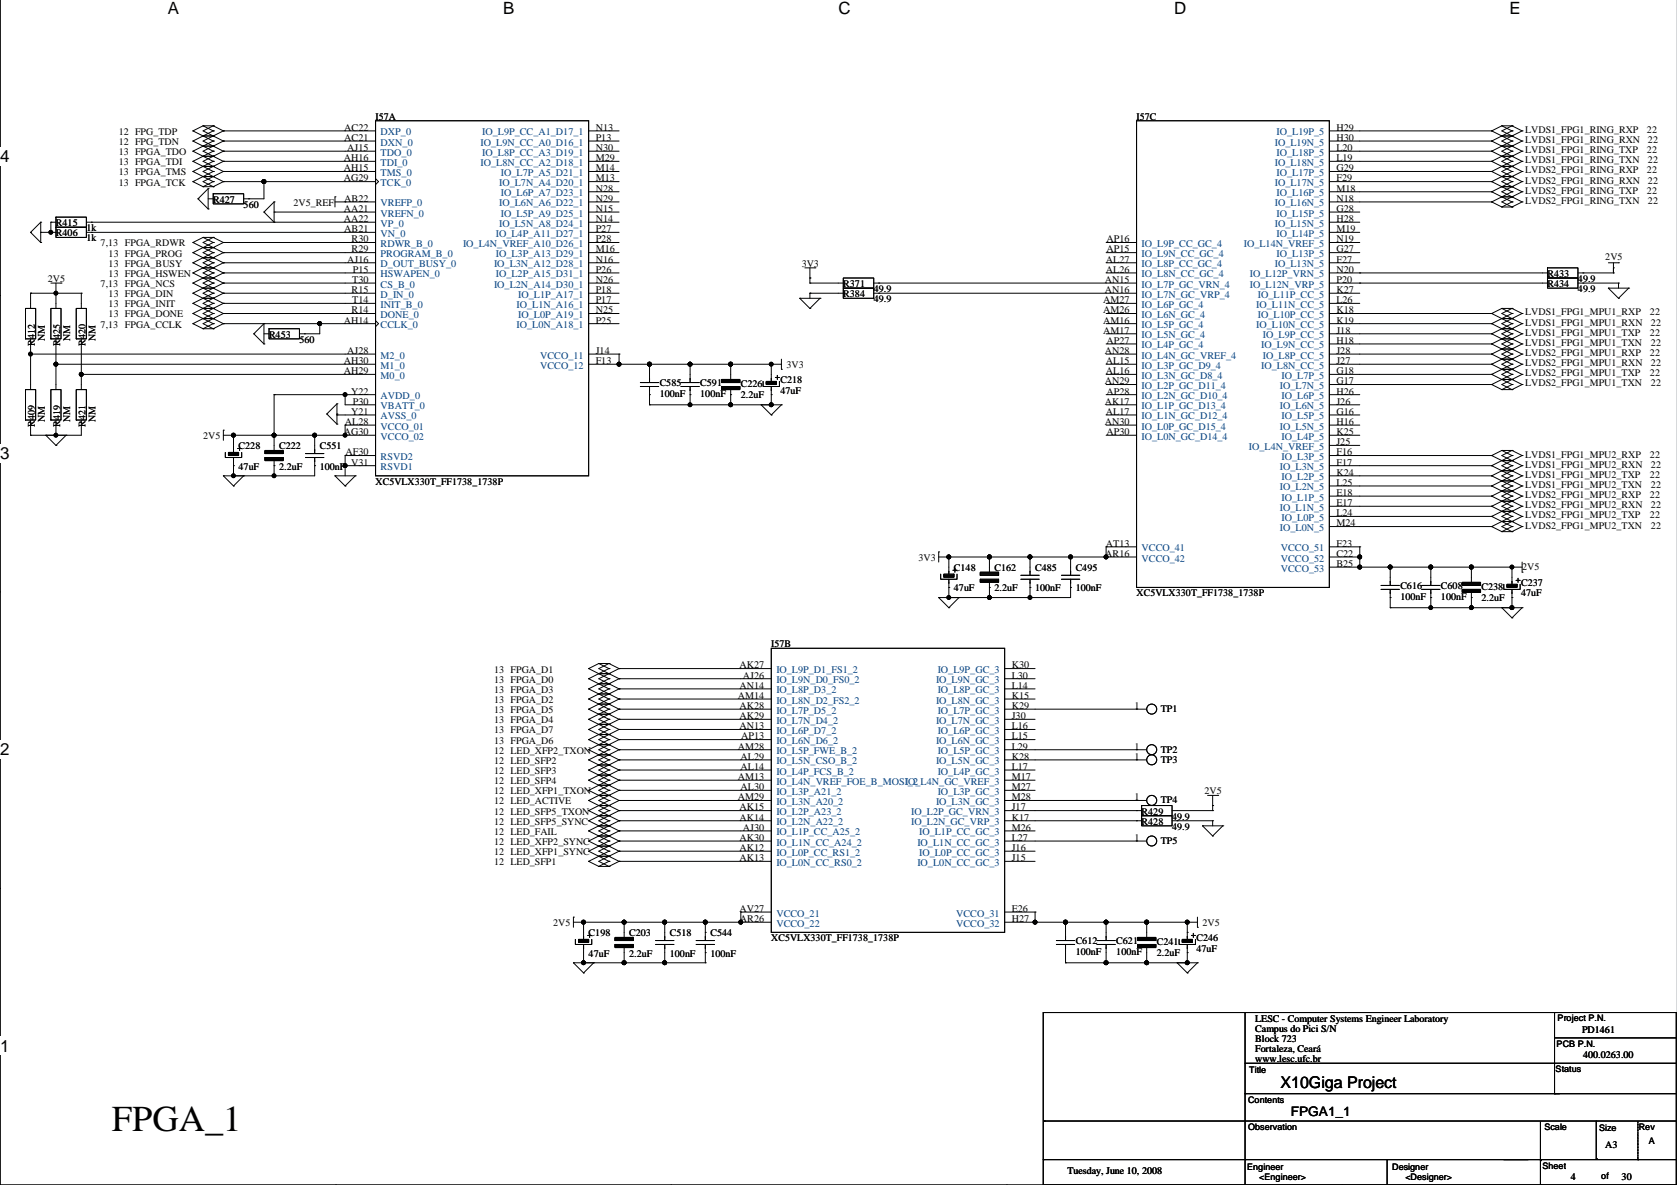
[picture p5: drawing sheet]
<svg xmlns="http://www.w3.org/2000/svg" width="420mm" height="297mm" viewBox="0 0 420 297" stroke-linecap="round" stroke-linejoin="round" font-family="sans-serif">
<defs><g id="words">
<text font-size="9.1" x="28" y="283.2">FPGA_1</text>
<g font-size="4.2">
<text x="42" y="3.5">A</text>
<text x="126" y="3.5">B</text>
<text x="209.9" y="3.5">C</text>
<text x="293.9" y="3.5">D</text>
<text x="377.9" y="3.5">E</text>
<text x="0" y="40.6">4</text>
<text x="0" y="114.9">3</text>
<text x="0" y="189.1">2</text>
<text x="0" y="263.3">1</text>
</g>
<text font-size="4.1" x="320.6" y="272.4">X10Giga Project</text>
<text font-size="3.3" x="323.1" y="279.3">FPGA1_1</text>
<g font-size="2.5">
<text x="94" y="30">I57A</text>
<text x="284.5" y="30">I57C</text>
<text x="29.7" y="33.8">12 FPG_TDP</text>
<text x="86.2" y="32.7">AC22</text>
<text x="86.2" y="35.3">AC21</text>
<text x="149.1" y="32.7">N13</text>
<text x="149.1" y="35.3">P13</text>
<text x="334.5" y="32.7">H29</text>
<text x="334.5" y="35.3">H30</text>
<text x="381.8" y="35.8">LVDS1_FPG1_RING_RXN</text>
<text x="381.8" y="33.3">LVDS1_FPG1_RING_RXP</text>
<text x="412.3" y="33.3">22</text>
<text x="412.5" y="35.8">22</text>
<text x="29.7" y="36.3">12 FPG_TDN</text>
<text x="29.7" y="38.8">13 FPGA_TDO</text>
<text x="29.7" y="41.4">13 FPGA_TDI</text>
<text x="86" y="40.4">AH16</text>
<text x="86.9" y="37.8">AJ15</text>
<text x="149.1" y="37.8">N30</text>
<text x="149.1" y="40.4">M29</text>
<text x="334.5" y="37.8">L20</text>
<text x="334.5" y="40.4">L19</text>
<text x="381.8" y="40.9">LVDS1_FPG1_RING_TXN</text>
<text x="381.8" y="38.3">LVDS1_FPG1_RING_TXP</text>
<text x="412.3" y="38.3">22</text>
<text x="412.5" y="40.9">22</text>
<text x="29.7" y="43.9">13 FPGA_TMS</text>
<text x="29.7" y="46.5">13 FPGA_TCK</text>
<text x="86" y="42.9">AH15</text>
<text x="86" y="45.4">AG29</text>
<text x="149.1" y="42.9">M14</text>
<text x="149.1" y="48">N28</text>
<text x="149.1" y="45.4">M13</text>
<text x="334.5" y="42.9">G29</text>
<text x="334.5" y="48">M18</text>
<text x="334.5" y="45.4">F29</text>
<text x="381.8" y="46">LVDS2_FPG1_RING_RXN</text>
<text x="381.8" y="43.4">LVDS2_FPG1_RING_RXP</text>
<text x="412.3" y="43.4">22</text>
<text x="412.5" y="46">22</text>
<text x="53.4" y="50.8">R427</text>
<text x="61" y="52">560</text>
<text x="73.4" y="51.5">2V5_REF</text>
<text x="86" y="53.1">AA21</text>
<text x="86.2" y="50.5">AB22</text>
<text x="149.1" y="53.1">N15</text>
<text x="149.1" y="50.5">N29</text>
<text x="334.5" y="53.1">G28</text>
<text x="334.5" y="50.5">N18</text>
<text x="381.8" y="51">LVDS2_FPG1_RING_TXN</text>
<text x="381.8" y="48.5">LVDS2_FPG1_RING_TXP</text>
<text x="412.3" y="48.5">22</text>
<text x="412.5" y="51">22</text>
<text x="14" y="56.6">R415</text>
<text x="14" y="59.2">R406</text>
<text x="21.6" y="57.9">1k</text>
<text x="86" y="55.6">AA22</text>
<text x="86.2" y="58.1">AB21</text>
<text x="149.1" y="58.1">P27</text>
<text x="149.1" y="55.6">N14</text>
<text x="334.5" y="58.1">M19</text>
<text x="334.5" y="55.6">H28</text>
<text x="21.6" y="60.4">1k</text>
<text x="25.2" y="61.7">7,13 FPGA_RDWR</text>
<text x="27.2" y="64.2">13 FPGA_PROG</text>
<text x="86.9" y="65.8">AJ16</text>
<text x="88" y="60.7">R30</text>
<text x="88" y="63.2">R29</text>
<text x="149.1" y="63.2">M16</text>
<text x="149.1" y="60.7">P28</text>
<text x="149.1" y="65.8">N16</text>
<text x="276.8" y="65.8">AL27</text>
<text x="277" y="60.7">AP16</text>
<text x="277" y="63.2">AP15</text>
<text x="334.5" y="63.2">G27</text>
<text x="334.5" y="60.7">N19</text>
<text x="334.5" y="65.8">F27</text>
<text x="401.8" y="65">2V5</text>
<text x="12" y="70.6">2V5</text>
<text x="25.2" y="71.9">7,13 FPGA_NCS</text>
<text x="27.2" y="66.8">13 FPGA_BUSY</text>
<text x="27.2" y="69.3">13 FPGA_HSWEN</text>
<text x="88.1" y="70.8">T30</text>
<text x="88.3" y="68.3">P15</text>
<text x="149.1" y="68.3">P26</text>
<text x="149.1" y="70.8">N26</text>
<text x="200.7" y="66.8">3V3</text>
<text x="211.1" y="71.9">R371</text>
<text x="276.5" y="70.8">AN15</text>
<text x="276.8" y="68.3">AL26</text>
<text x="334.5" y="68.3">N20</text>
<text x="334.5" y="70.8">P20</text>
<text x="387.4" y="69.3">R433</text>
<text x="387.4" y="71.9">R434</text>
<text x="395" y="70.6">49.9</text>
<text x="27.2" y="74.4">13 FPGA_DIN</text>
<text x="27.2" y="76.9">13 FPGA_INIT</text>
<text x="88" y="73.4">R15</text>
<text x="88.1" y="75.9">T14</text>
<text x="149.1" y="73.4">P18</text>
<text x="149.1" y="75.9">P17</text>
<text x="211.1" y="74.4">R384</text>
<text x="218.7" y="73.1">49.9</text>
<text x="218.7" y="75.7">49.9</text>
<text x="276.1" y="75.9">AM27</text>
<text x="276.5" y="73.4">AN16</text>
<text x="334.5" y="73.4">K27</text>
<text x="334.5" y="75.9">L26</text>
<text x="395" y="73.1">49.9</text>
<text x="25.2" y="82">7,13 FPGA_CCLK</text>
<text x="27.2" y="79.5">13 FPGA_DONE</text>
<text x="86" y="81">AH14</text>
<text x="88" y="78.5">R14</text>
<text x="149.1" y="78.5">N25</text>
<text x="149.1" y="81">P25</text>
<text x="276.1" y="81">AM16</text>
<text x="276.1" y="78.5">AM26</text>
<text x="276.1" y="83.5">AM17</text>
<text x="334.5" y="83.5">J18</text>
<text x="334.5" y="78.5">K18</text>
<text x="334.5" y="81">K19</text>
<text x="381.8" y="81.5">LVDS1_FPG1_MPU1_RXN</text>
<text x="381.8" y="79">LVDS1_FPG1_MPU1_RXP</text>
<text x="413" y="79">22</text>
<text x="413.3" y="81.5">22</text>
<text x="8.7" y="86.6" transform="rotate(-90 8.7 86.6)">R412</text>
<text x="11.2" y="85.3" transform="rotate(-90 11.2 85.3)">NM</text>
<text x="15" y="86.6" transform="rotate(-90 15 86.6)">R425</text>
<text x="17.6" y="85.3" transform="rotate(-90 17.6 85.3)">NM</text>
<text x="21.4" y="86.6" transform="rotate(-90 21.4 86.6)">R420</text>
<text x="23.9" y="85.3" transform="rotate(-90 23.9 85.3)">NM</text>
<text x="67.3" y="84.6">R453</text>
<text x="75" y="85.8">560</text>
<text x="86.9" y="88.6">AJ28</text>
<text x="149.1" y="88.6">J14</text>
<text x="276.5" y="88.6">AN28</text>
<text x="277" y="86.1">AP27</text>
<text x="334.5" y="88.6">J28</text>
<text x="334.5" y="86.1">H18</text>
<text x="381.8" y="89.1">LVDS2_FPG1_MPU1_RXP</text>
<text x="381.8" y="86.6">LVDS1_FPG1_MPU1_TXN</text>
<text x="381.8" y="84.1">LVDS1_FPG1_MPU1_TXP</text>
<text x="413" y="89.1">22</text>
<text x="413" y="84.1">22</text>
<text x="413.3" y="86.6">22</text>
<text x="86" y="91.2">AH30</text>
<text x="86" y="93.7">AH29</text>
<text x="149.1" y="91.2">F13</text>
<text x="195.4" y="96">C218</text>
<text x="196.9" y="92.2">3V3</text>
<text x="276.8" y="91.2">AL15</text>
<text x="276.8" y="93.7">AL16</text>
<text x="334.5" y="93.7">G18</text>
<text x="334.5" y="91.2">J27</text>
<text x="381.8" y="94.2">LVDS2_FPG1_MPU1_TXP</text>
<text x="381.8" y="91.7">LVDS2_FPG1_MPU1_RXN</text>
<text x="413" y="94.2">22</text>
<text x="413.3" y="91.7">22</text>
<text x="87.9" y="98.8">Y22</text>
<text x="88.3" y="101.3">P30</text>
<text x="165.1" y="96.8">C585</text>
<text x="165.1" y="99.3">100nF</text>
<text x="175.3" y="96.8">C591</text>
<text x="175.3" y="99.3">100nF</text>
<text x="185.5" y="97">C226</text>
<text x="185.5" y="99.6">2.2uF</text>
<text x="195.4" y="98.5">47uF</text>
<text x="276.5" y="96.2">AN29</text>
<text x="276.5" y="101.3">AK17</text>
<text x="277" y="98.8">AP28</text>
<text x="334.5" y="98.8">H26</text>
<text x="334.5" y="96.2">G17</text>
<text x="334.5" y="101.3">J26</text>
<text x="381.8" y="96.8">LVDS2_FPG1_MPU1_TXN</text>
<text x="413.3" y="96.8">22</text>
<text x="8.7" y="106.9" transform="rotate(-90 8.7 106.9)">R409</text>
<text x="11.2" y="105.7" transform="rotate(-90 11.2 105.7)">NM</text>
<text x="15" y="106.9" transform="rotate(-90 15 106.9)">R419</text>
<text x="17.6" y="105.7" transform="rotate(-90 17.6 105.7)">NM</text>
<text x="21.4" y="106.9" transform="rotate(-90 21.4 106.9)">R421</text>
<text x="23.9" y="105.7" transform="rotate(-90 23.9 105.7)">NM</text>
<text x="86.3" y="106.4">AL28</text>
<text x="87.9" y="103.9">Y21</text>
<text x="276.5" y="106.4">AN30</text>
<text x="276.8" y="103.9">AL17</text>
<text x="334.5" y="103.9">G16</text>
<text x="334.5" y="106.4">H16</text>
<text x="50.8" y="110">2V5</text>
<text x="59.7" y="112.5">C228</text>
<text x="69.9" y="112.5">C222</text>
<text x="80" y="112.5">C551</text>
<text x="86" y="108.9">AG30</text>
<text x="277" y="108.9">AP30</text>
<text x="334.5" y="108.9">K25</text>
<text x="334.5" y="111.5">J25</text>
<text x="59.7" y="117.6">47uF</text>
<text x="69.9" y="117.6">2.2uF</text>
<text x="80" y="117.6">100nF</text>
<text x="86.5" y="114">AF30</text>
<text x="87.9" y="116.6">V31</text>
<text x="334.5" y="114">F16</text>
<text x="334.5" y="119.1">K24</text>
<text x="334.5" y="116.6">F17</text>
<text x="381.8" y="119.6">LVDS1_FPG1_MPU2_TXP</text>
<text x="381.8" y="117.1">LVDS1_FPG1_MPU2_RXN</text>
<text x="381.8" y="114.5">LVDS1_FPG1_MPU2_RXP</text>
<text x="413" y="119.6">22</text>
<text x="413" y="114.5">22</text>
<text x="413.3" y="117.1">22</text>
<text x="94" y="121.4">XC5VLX330T_FF1738_1738P</text>
<text x="334.5" y="124.2">E18</text>
<text x="334.5" y="121.6">L25</text>
<text x="381.8" y="124.7">LVDS2_FPG1_MPU2_RXP</text>
<text x="381.8" y="122.2">LVDS1_FPG1_MPU2_TXN</text>
<text x="413" y="124.7">22</text>
<text x="413.3" y="122.2">22</text>
<text x="334.5" y="129.3">L24</text>
<text x="334.5" y="126.7">E17</text>
<text x="334.5" y="131.8">M24</text>
<text x="381.8" y="129.8">LVDS2_FPG1_MPU2_TXP</text>
<text x="381.8" y="127.2">LVDS2_FPG1_MPU2_RXN</text>
<text x="413" y="129.8">22</text>
<text x="413.3" y="127.2">22</text>
<text x="276.8" y="136.9">AT13</text>
<text x="334.5" y="136.9">F23</text>
<text x="381.8" y="132.3">LVDS2_FPG1_MPU2_TXN</text>
<text x="413.3" y="132.3">22</text>
<text x="229.9" y="140.4">3V3</text>
<text x="238.8" y="143">C148</text>
<text x="249" y="143">C162</text>
<text x="259.1" y="143">C485</text>
<text x="269.3" y="143">C495</text>
<text x="276.7" y="139.4">AR16</text>
<text x="334.5" y="139.4">C22</text>
<text x="334.5" y="142">B25</text>
<text x="381" y="142.7">2V5</text>
<text x="238.8" y="148.1">47uF</text>
<text x="249" y="148.1">2.2uF</text>
<text x="259.1" y="148.1">100nF</text>
<text x="269.3" y="148.1">100nF</text>
<text x="284.5" y="149.3">XC5VLX330T_FF1738_1738P</text>
<text x="350.6" y="147.6">C616</text>
<text x="360.7" y="147.6">C608</text>
<text x="370.9" y="147.8">C238</text>
<text x="380.8" y="146.8">C237</text>
<text x="380.8" y="149.3">47uF</text>
<text x="350.6" y="150.1">100nF</text>
<text x="360.7" y="150.1">100nF</text>
<text x="370.9" y="150.4">2.2uF</text>
<text x="185.1" y="167.4">AK27</text>
<text x="193.1" y="162">I57B</text>
<text x="253.3" y="167.4">K30</text>
<text x="123.7" y="168.4">13 FPGA_D1</text>
<text x="123.7" y="170.9">13 FPGA_D0</text>
<text x="123.7" y="173.5">13 FPGA_D3</text>
<text x="185.1" y="172.4">AN14</text>
<text x="185.9" y="169.9">AJ26</text>
<text x="253.3" y="172.4">L14</text>
<text x="253.3" y="169.9">L30</text>
<text x="123.7" y="176">13 FPGA_D2</text>
<text x="123.7" y="178.5">13 FPGA_D5</text>
<text x="184.7" y="175">AM14</text>
<text x="185.1" y="177.5">AK28</text>
<text x="253.3" y="177.5">K29</text>
<text x="253.3" y="175">K15</text>
<text x="284" y="177.5">1</text>
<text x="290.6" y="178.3">TP1</text>
<text x="123.7" y="181.1">13 FPGA_D4</text>
<text x="123.7" y="183.6">13 FPGA_D7</text>
<text x="185.1" y="182.6">AN13</text>
<text x="185.1" y="180.1">AK29</text>
<text x="185.5" y="185.1">AP13</text>
<text x="253.3" y="182.6">L16</text>
<text x="253.3" y="180.1">J30</text>
<text x="253.3" y="185.1">L15</text>
<text x="123.7" y="186.2">13 FPGA_D6</text>
<text x="123.7" y="191.2">12 LED_SFP2</text>
<text x="123.7" y="188.7">12 LED_XFP2_TXON</text>
<text x="184.7" y="187.7">AM28</text>
<text x="185.4" y="190.2">AL29</text>
<text x="253.3" y="187.7">L29</text>
<text x="253.3" y="190.2">K28</text>
<text x="284" y="187.7">1</text>
<text x="284" y="190.2">1</text>
<text x="290.6" y="188.5">TP2</text>
<text x="290.6" y="191">TP3</text>
<text x="123.7" y="193.8">12 LED_SFP3</text>
<text x="123.7" y="196.3">12 LED_SFP4</text>
<text x="184.7" y="195.3">AM13</text>
<text x="185.4" y="192.8">AL14</text>
<text x="185.4" y="197.8">AL30</text>
<text x="253.3" y="192.8">L17</text>
<text x="253.3" y="197.8">M27</text>
<text x="253.3" y="195.3">M17</text>
<text x="123.7" y="201.4">12 LED_ACTIVE</text>
<text x="123.7" y="198.9">12 LED_XFP1_TXON</text>
<text x="123.7" y="203.9">12 LED_SFP5_TXON</text>
<text x="184.7" y="200.4">AM29</text>
<text x="185.1" y="202.9">AK15</text>
<text x="253.3" y="202.9">J17</text>
<text x="253.3" y="200.4">M28</text>
<text x="284" y="200.4">1</text>
<text x="285.8" y="203.9">R429</text>
<text x="290.6" y="201.2">TP4</text>
<text x="301.5" y="198.9">2V5</text>
<text x="123.7" y="209">12 LED_FAIL</text>
<text x="123.7" y="206.5">12 LED_SFP5_SYNC</text>
<text x="185.1" y="205.5">AK14</text>
<text x="185.9" y="208">AJ30</text>
<text x="253.3" y="208">M26</text>
<text x="253.3" y="205.5">K17</text>
<text x="285.8" y="206.5">R428</text>
<text x="293.4" y="205.2">49.9</text>
<text x="293.4" y="207.8">49.9</text>
<text x="123.7" y="214.1">12 LED_XFP1_SYNC</text>
<text x="123.7" y="211.6">12 LED_XFP2_SYNC</text>
<text x="185.1" y="213.1">AK12</text>
<text x="185.1" y="210.5">AK30</text>
<text x="185.1" y="215.6">AK13</text>
<text x="253.3" y="213.1">J16</text>
<text x="253.3" y="210.5">L27</text>
<text x="253.3" y="215.6">J15</text>
<text x="284" y="210.5">1</text>
<text x="290.6" y="211.3">TP5</text>
<text x="123.7" y="216.6">12 LED_SFP1</text>
<text x="138.5" y="231.9">2V5</text>
<text x="185.1" y="228.3">AV27</text>
<text x="185.2" y="230.9">AR26</text>
<text x="253.3" y="230.9">H27</text>
<text x="253.3" y="228.3">E26</text>
<text x="301" y="231.9">2V5</text>
<text x="147.4" y="234.4">C198</text>
<text x="147.4" y="239.5">47uF</text>
<text x="157.5" y="234.4">C203</text>
<text x="157.5" y="239.5">2.2uF</text>
<text x="167.7" y="234.4">C518</text>
<text x="167.7" y="239.5">100nF</text>
<text x="177.8" y="234.4">C544</text>
<text x="177.8" y="239.5">100nF</text>
<text x="193.1" y="235.7">XC5VLX330T_FF1738_1738P</text>
<text x="269.3" y="236.5">C612</text>
<text x="269.3" y="239">100nF</text>
<text x="279.4" y="236.5">C621</text>
<text x="279.4" y="239">100nF</text>
<text x="289.6" y="236.7">C241</text>
<text x="289.6" y="239.3">2.2uF</text>
<text x="299.5" y="235.7">C246</text>
<text x="299.5" y="238.2">47uF</text>
<text x="314.2" y="255.8">LESC - Computer Systems Engineer Laboratory</text>
<text x="314.2" y="258.3">Campus do Pici S/N</text>
<text x="314.2" y="260.8">Block 723</text>
<text x="314.2" y="263.4">Fortaleza, Ceará</text>
<text x="396" y="258.6">PD1461</text>
<text x="314.2" y="265.9">www.lesc.ufc.br</text>
<text x="396.3" y="264.9">400.0263.00</text>
<text x="401.8" y="287.5">A3</text>
<text x="267.2" y="293.9">Tuesday, June 10, 2008</text>
<text x="393.2" y="295.4">4</text>
<text x="405.9" y="295.4">30</text>
</g>
<g font-size="2.5" fill="#004080">
<text x="95.3" y="33.9">DXP_0</text>
<text x="120.7" y="33.9">IO_L9P_CC_A1_D17_1</text>
<text x="319.5" y="33.9">IO_L19P_5</text>
<text x="95.3" y="39">TDO_0</text>
<text x="95.3" y="36.4">DXN_0</text>
<text x="95.3" y="41.5">TDI_0</text>
<text x="120.3" y="36.4">IO_L9N_CC_A0_D16_1</text>
<text x="120.3" y="41.5">IO_L8N_CC_A2_D18_1</text>
<text x="120.7" y="39">IO_L8P_CC_A3_D19_1</text>
<text x="319.1" y="36.4">IO_L19N_5</text>
<text x="319.1" y="41.5">IO_L18N_5</text>
<text x="319.5" y="39">IO_L18P_5</text>
<text x="95.3" y="44.1">TMS_0</text>
<text x="95.3" y="46.6">TCK_0</text>
<text x="125" y="46.6">IO_L7N_A4_D20_1</text>
<text x="125.4" y="44.1">IO_L7P_A5_D21_1</text>
<text x="319.1" y="46.6">IO_L17N_5</text>
<text x="319.5" y="44.1">IO_L17P_5</text>
<text x="95.3" y="51.7">VREFP_0</text>
<text x="125" y="51.7">IO_L6N_A6_D22_1</text>
<text x="125.4" y="49.1">IO_L6P_A7_D23_1</text>
<text x="319.1" y="51.7">IO_L16N_5</text>
<text x="319.5" y="49.1">IO_L16P_5</text>
<text x="95.3" y="54.2">VREFN_0</text>
<text x="95.3" y="56.8">VP_0</text>
<text x="95.3" y="59.3">VN_0</text>
<text x="124.1" y="59.3">IO_L4P_A11_D27_1</text>
<text x="125" y="56.8">IO_L5N_A8_D24_1</text>
<text x="125.4" y="54.2">IO_L5P_A9_D25_1</text>
<text x="319.1" y="56.8">IO_L15N_5</text>
<text x="319.5" y="59.3">IO_L14P_5</text>
<text x="319.5" y="54.2">IO_L15P_5</text>
<text x="95.3" y="61.8">RDWR_B_0</text>
<text x="95.3" y="64.4">PROGRAM_B_0</text>
<text x="115.9" y="61.8">IO_L4N_VREF_A10_D26_1</text>
<text x="124.1" y="64.4">IO_L3P_A13_D29_1</text>
<text x="285.8" y="61.8">IO_L9P_CC_GC_4</text>
<text x="285.8" y="64.4">IO_L9N_CC_GC_4</text>
<text x="311.4" y="61.8">IO_L14N_VREF_5</text>
<text x="319.5" y="64.4">IO_L13P_5</text>
<text x="95.3" y="66.9">D_OUT_BUSY_0</text>
<text x="95.3" y="69.5">HSWAPEN_0</text>
<text x="123.7" y="66.9">IO_L3N_A12_D28_1</text>
<text x="124.1" y="69.5">IO_L2P_A15_D31_1</text>
<text x="285.8" y="66.9">IO_L8P_CC_GC_4</text>
<text x="285.8" y="69.5">IO_L8N_CC_GC_4</text>
<text x="312.9" y="69.5">IO_L12P_VRN_5</text>
<text x="319.1" y="66.9">IO_L13N_5</text>
<text x="95.3" y="74.5">D_IN_0</text>
<text x="95.3" y="72">CS_B_0</text>
<text x="95.3" y="77.1">INIT_B_0</text>
<text x="123.7" y="72">IO_L2N_A14_D30_1</text>
<text x="129.3" y="77.1">IO_L1N_A16_1</text>
<text x="129.8" y="74.5">IO_L1P_A17_1</text>
<text x="285.8" y="72">IO_L7P_GC_VRN_4</text>
<text x="285.8" y="77.1">IO_L6P_GC_4</text>
<text x="285.8" y="74.5">IO_L7N_GC_VRP_4</text>
<text x="312.9" y="72">IO_L12N_VRP_5</text>
<text x="314.5" y="77.1">IO_L11N_CC_5</text>
<text x="314.9" y="74.5">IO_L11P_CC_5</text>
<text x="95.3" y="79.6">DONE_0</text>
<text x="95.3" y="82.2">CCLK_0</text>
<text x="129.3" y="82.2">IO_L0N_A18_1</text>
<text x="129.8" y="79.6">IO_L0P_A19_1</text>
<text x="285.8" y="82.2">IO_L5P_GC_4</text>
<text x="285.8" y="79.6">IO_L6N_GC_4</text>
<text x="314.5" y="82.2">IO_L10N_CC_5</text>
<text x="314.9" y="79.6">IO_L10P_CC_5</text>
<text x="95.3" y="89.8">M2_0</text>
<text x="135.2" y="89.8">VCCO_11</text>
<text x="285.8" y="87.2">IO_L4P_GC_4</text>
<text x="285.8" y="89.8">IO_L4N_GC_VREF_4</text>
<text x="285.8" y="84.7">IO_L5N_GC_4</text>
<text x="315.7" y="87.2">IO_L9N_CC_5</text>
<text x="316.2" y="84.7">IO_L9P_CC_5</text>
<text x="316.2" y="89.8">IO_L8P_CC_5</text>
<text x="95.3" y="92.3">M1_0</text>
<text x="95.3" y="94.9">M0_0</text>
<text x="135.2" y="92.3">VCCO_12</text>
<text x="285.8" y="92.3">IO_L3P_GC_D9_4</text>
<text x="285.8" y="94.9">IO_L3N_GC_D8_4</text>
<text x="315.7" y="92.3">IO_L8N_CC_5</text>
<text x="320.8" y="94.9">IO_L7P_5</text>
<text x="95.3" y="99.9">AVDD_0</text>
<text x="285.8" y="97.4">IO_L2P_GC_D11_4</text>
<text x="285.8" y="99.9">IO_L2N_GC_D10_4</text>
<text x="320.4" y="97.4">IO_L7N_5</text>
<text x="320.8" y="99.9">IO_L6P_5</text>
<text x="95.3" y="107.6">VCCO_01</text>
<text x="95.3" y="102.5">VBATT_0</text>
<text x="95.3" y="105">AVSS_0</text>
<text x="285.8" y="102.5">IO_L1P_GC_D13_4</text>
<text x="285.8" y="107.6">IO_L0P_GC_D15_4</text>
<text x="285.8" y="105">IO_L1N_GC_D12_4</text>
<text x="320.4" y="102.5">IO_L6N_5</text>
<text x="320.4" y="107.6">IO_L5N_5</text>
<text x="320.8" y="105">IO_L5P_5</text>
<text x="95.3" y="110.1">VCCO_02</text>
<text x="285.8" y="110.1">IO_L0N_GC_D14_4</text>
<text x="312.6" y="112.6">IO_L4N_VREF_5</text>
<text x="320.8" y="110.1">IO_L4P_5</text>
<text x="95.3" y="115.2">RSVD2</text>
<text x="95.3" y="117.7">RSVD1</text>
<text x="320.4" y="117.7">IO_L3N_5</text>
<text x="320.8" y="115.2">IO_L3P_5</text>
<text x="320.4" y="122.8">IO_L2N_5</text>
<text x="320.8" y="120.3">IO_L2P_5</text>
<text x="320.8" y="125.3">IO_L1P_5</text>
<text x="320.4" y="127.9">IO_L1N_5</text>
<text x="320.8" y="130.4">IO_L0P_5</text>
<text x="320.4" y="133">IO_L0N_5</text>
<text x="285.8" y="138">VCCO_41</text>
<text x="285.8" y="140.6">VCCO_42</text>
<text x="320.6" y="138">VCCO_51</text>
<text x="320.6" y="140.6">VCCO_52</text>
<text x="320.6" y="143.1">VCCO_53</text>
<text x="194.3" y="168.5">IO_L9P_D1_FS1_2</text>
<text x="194.3" y="173.6">IO_L8P_D3_2</text>
<text x="194.3" y="171.1">IO_L9N_D0_FS0_2</text>
<text x="234.3" y="171.1">IO_L9N_GC_3</text>
<text x="234.7" y="168.5">IO_L9P_GC_3</text>
<text x="234.7" y="173.6">IO_L8P_GC_3</text>
<text x="194.3" y="178.7">IO_L7P_D5_2</text>
<text x="194.3" y="176.1">IO_L8N_D2_FS2_2</text>
<text x="234.3" y="176.1">IO_L8N_GC_3</text>
<text x="234.7" y="178.7">IO_L7P_GC_3</text>
<text x="194.3" y="183.8">IO_L6P_D7_2</text>
<text x="194.3" y="181.2">IO_L7N_D4_2</text>
<text x="234.3" y="181.2">IO_L7N_GC_3</text>
<text x="234.7" y="183.8">IO_L6P_GC_3</text>
<text x="194.3" y="188.8">IO_L5P_FWE_B_2</text>
<text x="194.3" y="186.3">IO_L6N_D6_2</text>
<text x="194.3" y="191.4">IO_L5N_CSO_B_2</text>
<text x="234.3" y="186.3">IO_L6N_GC_3</text>
<text x="234.3" y="191.4">IO_L5N_GC_3</text>
<text x="234.7" y="188.8">IO_L5P_GC_3</text>
<text x="194.3" y="193.9">IO_L4P_FCS_B_2</text>
<text x="194.3" y="196.5">IO_L4N_VREF_FOE_B_MOSI_2</text>
<text x="226.6" y="196.5">IO_L4N_GC_VREF_3</text>
<text x="234.7" y="193.9">IO_L4P_GC_3</text>
<text x="194.3" y="199">IO_L3P_A21_2</text>
<text x="194.3" y="201.5">IO_L3N_A20_2</text>
<text x="234.3" y="201.5">IO_L3N_GC_3</text>
<text x="234.7" y="199">IO_L3P_GC_3</text>
<text x="194.3" y="204.1">IO_L2P_A23_2</text>
<text x="194.3" y="209.2">IO_L1P_CC_A25_2</text>
<text x="194.3" y="206.6">IO_L2N_A22_2</text>
<text x="228.1" y="204.1">IO_L2P_GC_VRN_3</text>
<text x="228.1" y="206.6">IO_L2N_GC_VRP_3</text>
<text x="230.1" y="209.2">IO_L1P_CC_GC_3</text>
<text x="194.3" y="214.2">IO_L0P_CC_RS1_2</text>
<text x="194.3" y="211.7">IO_L1N_CC_A24_2</text>
<text x="229.7" y="211.7">IO_L1N_CC_GC_3</text>
<text x="230.1" y="214.2">IO_L0P_CC_GC_3</text>
<text x="194.3" y="216.8">IO_L0N_CC_RS0_2</text>
<text x="229.7" y="216.8">IO_L0N_CC_GC_3</text>
<text x="194.3" y="229.5">VCCO_21</text>
<text x="194.3" y="232">VCCO_22</text>
<text x="239.4" y="232">VCCO_32</text>
<text x="239.4" y="229.5">VCCO_31</text>
</g>
<g font-size="2.3">
<text x="389.9" y="255.6">Project P.N.</text>
<text x="389.7" y="262.1">PCB P.N.</text>
<text x="312.7" y="268.7">Title</text>
<text x="389.4" y="268.5">Status</text>
<text x="312.5" y="276.1">Contents</text>
<text x="312.5" y="283">Observation</text>
<text x="386.6" y="283">Scale</text>
<text x="400.3" y="283.2">Size</text>
<text x="410.2" y="283">Rev</text>
<text x="412.8" y="286.5">A</text>
<text x="312.2" y="292.9">Engineer</text>
<text x="348.5" y="292.9">Designer</text>
<text x="386.1" y="292.6">Sheet</text>
<text x="315.2" y="295.4">&lt;Engineer&gt;</text>
<text x="351.8" y="295.4">&lt;Designer&gt;</text>
<text x="400.9" y="295.2">of</text>
</g>
</g></defs>
<path d="M0 -.1v296.8h419.9" fill="none" stroke="#000" stroke-width=".25"/>
<path d="M42 -.1h2.8v4.5h-2.8z" fill="#fff"/>
<path d="M84 296.7h.1" fill="none" stroke="#000" stroke-width=".25"/>
<path d="M126 -.1h2.8v4.5h-2.8z" fill="#fff"/>
<path d="M168 296.7h.1" fill="none" stroke="#000" stroke-width=".25"/>
<path d="M209.9 -.1h3.1v4.5h-3.1z" fill="#fff"/>
<path d="M252 296.7h.1" fill="none" stroke="#000" stroke-width=".25"/>
<path d="M293.9 -.1h3.1v4.5h-3.1z" fill="#fff"/>
<path d="M335.9 296.7h.1" fill="none" stroke="#000" stroke-width=".25"/>
<g fill="#fff">
<path d="M377.9 -.1h2.8v4.5h-2.8z"/>
<path d="M0 36.9h2.4v4.7h-2.4z"/>
<path d="M0 111.1h2.4v4.7h-2.4z"/>
</g>
<path d="M0 74h.1" fill="none" stroke="#000" stroke-width=".25"/>
<path d="M0 185.3h2.4v4.7h-2.4z" fill="#fff"/>
<path d="M0 148.2h.1" fill="none" stroke="#000" stroke-width=".25"/>
<path d="M0 259.5h2.4v4.7h-2.4z" fill="#fff"/>
<g fill="none" stroke="#000" stroke-width=".25">
<path d="M48.3 32.8h.1M48.3 35.3h.1M48.3 37.9h.1M48.3 32.8l5.1 2.5M48.3 35.3l5.1 2.6M48.3 37.9l5.1 2.5M50.8 34h.1M50.8 31.5h.1M50.8 36.6h.1M50.8 39.1h.1M50.8 34h2.6M50.8 31.5h2.6"/>
<path d="M50.8 31.5l-2.5 1.3M50.8 31.5l2.6 1.3M50.8 36.6h2.6M50.8 39.1h2.6M53.4 31.5h.1M53.4 34h.1M53.4 32.8h.1M53.4 36.6h.1M53.4 35.3h.1M53.4 39.1h.1M53.4 37.9h.1M53.4 31.5l2.5 1.3"/>
<path d="M53.4 31.5l-2.6 1.3 5.1 2.5M53.4 32.8l-5.1 2.5M53.4 35.3l-5.1 2.6M53.4 37.9l-5.1 2.5M53.4 39.1l-2.6 1.3 5.1 2.5M55.9 35.3h.1M55.9 32.8h.1M55.9 37.9h.1M55.9 35.3h38.1M55.9 32.8h38.1M55.9 37.9h38.1M55.9 32.8l-5.1 2.5 5.1 2.6"/>
<path d="M55.9 35.3l-5.1 2.6 5.1 2.5M55.9 37.9l-2.5 1.2M94 30.2h53.4v88.9h-53.4zM147.4 35.3h7.6M147.4 32.8h7.6M147.4 37.9h7.6M284.5 30.2h48.3v116.9h-48.3zM332.8 35.3h40.6M332.8 32.8h40.6M332.8 37.9h40.6M373.4 37.9h.1M373.4 35.3h.1"/>
<path d="M373.4 32.8h.1M373.4 37.9l5.1 2.5M373.4 35.3l5.1 2.6M373.4 32.8l5.1 2.5M376 39.1h.1M376 36.6h.1M376 34h.1M376 31.5h.1M376 34h2.5M376 31.5h2.5M376 36.6h2.5M376 39.1h2.5"/>
<path d="M376 31.5l-2.6 1.3M376 31.5l2.5 1.3M378.5 39.1h.1M378.5 36.6h.1M378.5 37.9h.1M378.5 34h.1M378.5 35.3h.1M378.5 31.5h.1M378.5 32.8h.1M378.5 37.9l-5.1 2.5M378.5 35.3l-5.1 2.6M378.5 32.8l-5.1 2.5"/>
<path d="M378.5 31.5l-2.5 1.3 5 2.5M378.5 31.5l2.5 1.3M381 37.9h.1M381 35.3h.1M381 32.8h.1M381 37.9l-5 2.5 5 2.5M381 35.3l-5 2.6 5 2.5M381 32.8l-5 2.5 5 2.6M7.7 58.2h.1M7.7 58.2l2.5 2.5M10.2 58.2h.1M10.2 55.6h.1"/>
<path d="M10.2 58.2h3.8M10.2 55.6v5.1M10.2 55.6l-2.5 2.6M12.7 55.6h.1M12.7 55.6h1.3M12.7 55.6v2.6M14 54.4h7.6v2.5h-7.6zM14 56.9h7.6v2.5h-7.6zM21.6 55.6h72.4M21.6 58.2h72.4M22.9 55.6h.1M22.9 58.2h.1"/>
<path d="M48.3 40.4h.1M48.3 42.9h.1M48.3 45.5h.1M48.3 40.4l5.1 2.5M48.3 42.9l5.1 2.6M48.3 45.5l2.5 1.2M49.6 49.8h.1M49.6 49.8l2.5 2.5M50.8 41.7h.1M50.8 44.2h.1M50.8 46.7h.1M50.8 59.4h.1"/>
<path d="M50.8 41.7h2.6M50.8 44.2h2.6M50.8 41.7l-2.5 1.2M50.8 46.7h2.6M50.8 59.4h2.6M50.8 59.4l-2.5 1.3M50.8 59.4l2.6 1.3M52.1 52.3h.1M52.1 47.2h.1M52.1 49.8h1.3M52.1 47.2v5.1M52.1 47.2l-2.5 2.6"/>
<path d="M53.4 41.7h.1M53.4 40.4h.1M53.4 44.2h.1M53.4 42.9h.1M53.4 46.7h.1M53.4 45.5h.1M53.4 59.4h.1M53.4 48.5h7.6v2.5h-7.6zM53.4 40.4l-2.6 1.3M53.4 42.9l-5.1 2.6M53.4 45.5l-2.6 1.2M53.4 59.4l2.5 1.3"/>
<path d="M53.4 59.4l-2.6 1.3 5.1 2.6M55.9 45.5h.1M55.9 42.9h.1M55.9 40.4h.1M55.9 45.5h38.1M55.9 42.9h38.1M55.9 40.4h38.1M55.9 40.4l-5.1 2.5 5.1 2.6M55.9 42.9l-5.1 2.6 2.6 1.2M55.9 45.5l-2.5 1.2M62.3 49.8h.1M66.1 45.5h.1"/>
<path d="M66.1 53.1h.1M66.1 45.5v4.3h-5.1M66.1 53.1l2.5 2.5M68.6 53.1h.1M68.6 55.6h.1M68.6 50.6h.1M68.6 50.6v5M68.6 53.1h25.4M68.6 50.6l-2.5 2.5M83.9 49.3h.1M83.9 50.6h10.1M83.9 49.3v2.5"/>
<path d="M86.4 50.6h.1M94 44.7l.8 .8-.8 .7M147.4 45.5h7.6M147.4 42.9h7.6M147.4 40.4h7.6M147.4 55.6h7.6M147.4 53.1h7.6M147.4 58.2h7.6M147.4 50.6h7.6M147.4 48h7.6M332.8 45.5h40.6M332.8 42.9h40.6"/>
<path d="M332.8 40.4h40.6M332.8 55.6h7.6M332.8 53.1h7.6M332.8 58.2h7.6M332.8 50.6h40.6M332.8 48h40.6M373.4 50.6h.1M373.4 48h.1M373.4 45.5h.1M373.4 42.9h.1M373.4 40.4h.1M373.4 50.6l2.6 1.2"/>
<path d="M373.4 48l5.1 2.6M373.4 45.5l5.1 2.5M373.4 42.9l5.1 2.6M373.4 40.4l5.1 2.5M376 49.3h.1M376 51.8h.1M376 46.7h.1M376 44.2h.1M376 41.7h.1M376 41.7h2.5M376 44.2h2.5M376 46.7h2.5"/>
<path d="M376 49.3h2.5M376 51.8h2.5M378.5 51.8h.1M378.5 49.3h.1M378.5 50.6h.1M378.5 46.7h.1M378.5 48h.1M378.5 44.2h.1M378.5 45.5h.1M378.5 41.7h.1M378.5 42.9h.1M378.5 40.4h.1"/>
<path d="M378.5 48l-5.1 2.6M378.5 50.6l-2.5 1.2M378.5 45.5l-5.1 2.5M378.5 42.9l-5.1 2.6M378.5 40.4l-5.1 2.5M381 50.6h.1M381 48h.1M381 45.5h.1M381 42.9h.1M381 40.4h.1M381 50.6l-2.5 1.2M381 45.5l-5 2.5 5 2.6"/>
<path d="M381 48l-5 2.6 2.5 1.2M381 42.9l-5 2.6 5 2.5M381 40.4l-5 2.5 5 2.6M6.4 77.2h2.5v7.6h-2.5zM7.7 73.4h.1M7.7 73.4v3.8M7.7 73.4h12.7M10.2 60.7h.1M12.7 77.2h2.6v7.6h-2.6zM12.7 70.9h2.6M14 73.4h.1M14 70.9v6.3"/>
<path d="M15.3 70.9h.1M19.1 77.2h2.5v7.6h-2.5zM20.4 73.4h.1M20.4 73.4v3.8M48.3 60.7h.1M48.3 63.3h.1M48.3 65.8h.1M48.3 68.3h.1M48.3 70.9h.1M48.3 73.4h.1M48.3 76h.1M48.3 78.5h.1"/>
<path d="M48.3 60.7l5.1 2.6M48.3 63.3l5.1 2.5M48.3 65.8l5.1 2.5M48.3 68.3l5.1 2.6M48.3 70.9l5.1 2.5M48.3 73.4l5.1 2.6M48.3 76l5.1 2.5M48.3 78.5l5.1 2.5M50.8 62h.1M50.8 64.5h.1M50.8 67.1h.1M50.8 69.6h.1"/>
<path d="M50.8 72.1h.1M50.8 74.7h.1M50.8 77.2h.1M50.8 79.8h.1M50.8 72.1h2.6M50.8 67.1h2.6M50.8 74.7h2.6M50.8 62h2.6M50.8 64.5h2.6M50.8 69.6h2.6M50.8 69.6l-2.5 1.3M50.8 77.2h2.6"/>
<path d="M50.8 79.8h2.6M50.8 79.8l-2.5 1.2M53.4 62h.1M53.4 60.7h.1M53.4 64.5h.1M53.4 63.3h.1M53.4 67.1h.1M53.4 65.8h.1M53.4 69.6h.1M53.4 68.3h.1M53.4 72.1h.1M53.4 70.9h.1"/>
<path d="M53.4 74.7h.1M53.4 73.4h.1M53.4 77.2h.1M53.4 76h.1M53.4 79.8h.1M53.4 78.5h.1M53.4 60.7l-5.1 2.6M53.4 63.3l-5.1 2.5M53.4 65.8l-5.1 2.5M53.4 68.3l-2.6 1.3M53.4 70.9l-5.1 2.5M53.4 73.4l-5.1 2.6"/>
<path d="M53.4 76l-5.1 2.5M53.4 77.2l-2.6 1.3 5.1 2.5M53.4 78.5l-2.6 1.3M55.9 65.8h.1M55.9 60.7h.1M55.9 63.3h.1M55.9 68.3h.1M55.9 70.9h.1M55.9 73.4h.1M55.9 76h.1M55.9 78.5h.1M55.9 65.8h38.1"/>
<path d="M55.9 68.3h38.1M55.9 60.7h38.1M55.9 63.3h38.1M55.9 70.9h38.1M55.9 73.4h38.1M55.9 76h38.1M55.9 78.5h38.1M55.9 60.7l-5.1 2.6 5.1 2.5M55.9 63.3l-5.1 2.5 5.1 2.5M55.9 65.8l-5.1 2.5 5.1 2.6M55.9 68.3l-5.1 2.6 5.1 2.5M55.9 70.9l-5.1 2.5 5.1 2.6"/>
<path d="M55.9 73.4l-5.1 2.6 5.1 2.5M55.9 76l-2.5 1.2M55.9 78.5l-5.1 2.5 2.6 1.3M147.4 65.8h7.6M147.4 68.3h7.6M147.4 60.7h7.6M147.4 63.3h7.6M147.4 70.9h7.6M147.4 73.4h7.6M147.4 76h7.6M147.4 78.5h7.6M200.2 74.7h.1"/>
<path d="M200.2 74.7h5.1M200.2 74.7l2.5 2.5M201.5 67.1h2.5M202.7 73.4h.1M202.7 69.6h.1M202.7 70.9h.1M202.7 77.2h.1M202.7 70.9h8.4M202.7 73.4h8.4M202.7 67.1v3.8M202.7 73.4v1.3M204 67.1h.1"/>
<path d="M205.3 74.7h.1M205.3 74.7l-2.6 2.5M211.1 69.6h7.6v2.5h-7.6zM211.1 72.1h7.6v2.6h-7.6zM218.7 70.9h65.8M218.7 73.4h65.8M220 70.9h.1M220 73.4h.1M276.9 65.8h7.6M276.9 68.3h7.6M276.9 60.7h7.6M276.9 63.3h7.6"/>
<path d="M276.9 76h7.6M276.9 78.5h7.6M332.8 65.8h7.6M332.8 68.3h54.6M332.8 60.7h7.6M332.8 63.3h7.6M332.8 70.9h54.6M332.8 73.4h7.6M332.8 76h7.6M332.8 78.5h40.6M340.4 70.9h.1M340.4 68.3h.1"/>
<path d="M373.4 78.5h.1M373.4 78.5l5.1 2.5M376 79.8h.1M376 77.2h.1M376 77.2h2.5M376 79.8h2.5M376 77.2l-2.6 1.3M376 77.2l2.5 1.3M378.5 79.8h.1M378.5 77.2h.1M378.5 78.5h.1M378.5 78.5l-5.1 2.5"/>
<path d="M378.5 77.2l-2.5 1.3 5 2.5M378.5 77.2l2.5 1.3M381 78.5h.1M381 78.5l-5 2.5 5 2.6M387.4 67.1h7.6v2.5h-7.6zM387.4 69.6h7.6v2.5h-7.6zM395 68.3h8.9M395 70.9h10.2M396.3 68.3h.1M396.3 70.9h.1M402.6 72.1h.1M402.6 65.8h2.6"/>
<path d="M402.6 72.1h5.1M402.6 72.1l2.6 2.6M403.9 67.1h.1M403.9 68.3h.1M403.9 65.8v2.5M405.2 70.9h.1M405.2 74.7h.1M405.2 65.8h.1M405.2 70.9v1.2M407.7 72.1h.1M407.7 72.1l-2.5 2.6M6.4 97.5h2.5v7.7h-2.5z"/>
<path d="M7.7 88.7h.1M7.7 86.1h.1M7.7 84.8v12.7M7.7 88.7h86.3M12.7 97.5h2.6v7.7h-2.6zM14 91.2h.1M14 86.1h.1M14 91.2h80M14 84.8v12.7M19.1 97.5h2.5v7.7h-2.5zM20.4 93.7h.1M20.4 86.1h.1"/>
<path d="M20.4 93.7h73.6M20.4 84.8v12.7M48.3 81h.1M48.3 81l2.5 1.3M50.8 82.3h.1M50.8 82.3h2.6M53.4 82.3h.1M53.4 81h.1M53.4 81l-2.6 1.3M55.9 81h.1M55.9 81h38.1M55.9 81l-2.5 1.3"/>
<path d="M63.5 83.6h.1M63.5 83.6l2.6 2.5M66.1 86.1h.1M66.1 81h.1M66.1 83.6h1.2M66.1 81v5.1M66.1 81l-2.6 2.6M67.3 82.3h7.7v2.5h-7.7zM68.6 98.8h.1M68.6 98.8v14M68.6 98.8h25.4M76.2 83.6h.1"/>
<path d="M80 81h.1M80 81v2.6h-5M86.4 98.8h.1M86.4 98.8v2.6h7.6M94 80.3l.8 .7-.8 .8M147.4 81h7.6M147.4 88.7h7.6M147.4 91.2h48.2M155 88.7h.1M155 88.7v2.5M160.3 95.8h4.6M160.3 96.8h4.6"/>
<path d="M162.6 91.2h.1M162.6 98.8h.1M162.6 91.2v4.6M162.6 96.8v4.6M170.5 95.8h4.5M170.5 96.8h4.5M172.8 91.2h.1M172.8 98.8h.1M172.8 91.2v4.6M172.8 96.8v4.6M180.6 95h4.6v.8h-4.6zM180.6 96.8h4.6v.7h-4.6z"/>
<path d="M180.6 95.5h4.6M180.6 97h4.6M180.6 95.2h4.6M180.6 97.3h4.6M182.9 91.2h.1M182.9 98.8h.1M182.9 91.2v3.8M182.9 97.5v3.9M191 95.5v1.3h4.1v-1.3M191.8 95.5h2.5v.8h-2.5zM191.8 96h2.5M191.8 95.8h2.5"/>
<path d="M193.1 91.2h.1M193.1 98.8h.1M193.1 91.2v4.3M193.1 96.8v4.6M194.1 94.5h1M194.6 94v1M195.6 92.5h.1M195.6 89.9v2.6M276.9 81h7.6M276.9 88.7h7.6M276.9 93.7h7.6M276.9 83.6h7.6"/>
<path d="M276.9 91.2h7.6M276.9 98.8h7.6M276.9 96.3h7.6M276.9 86.1h7.6M332.8 81h40.6M332.8 88.7h40.6M332.8 93.7h40.6M332.8 83.6h40.6M332.8 91.2h40.6M332.8 98.8h7.6M332.8 96.3h40.6M332.8 86.1h40.6"/>
<path d="M373.4 96.3h.1M373.4 93.7h.1M373.4 91.2h.1M373.4 88.7h.1M373.4 86.1h.1M373.4 83.6h.1M373.4 81h.1M373.4 96.3l2.6 1.2M373.4 93.7l5.1 2.6M373.4 91.2l5.1 2.5M373.4 88.7l2.6 1.2M373.4 86.1l5.1 2.6"/>
<path d="M373.4 83.6l5.1 2.5M373.4 81l5.1 2.6M376 95h.1M376 97.5h.1M376 92.5h.1M376 89.9h.1M376 87.4h.1M376 84.8h.1M376 82.3h.1M376 82.3h2.5M376 95h2.5M376 97.5h2.5"/>
<path d="M376 92.5h2.5M376 89.9h2.5M376 89.9l2.5 1.3M376 87.4h2.5M376 84.8h2.5M378.5 97.5h.1M378.5 95h.1M378.5 96.3h.1M378.5 92.5h.1M378.5 93.7h.1M378.5 89.9h.1M378.5 91.2h.1"/>
<path d="M378.5 87.4h.1M378.5 88.7h.1M378.5 84.8h.1M378.5 86.1h.1M378.5 82.3h.1M378.5 83.6h.1M378.5 81h.1M378.5 93.7l-5.1 2.6M378.5 96.3l-2.5 1.2M378.5 91.2l-5.1 2.5M378.5 88.7l-5.1 2.5M378.5 86.1l-5.1 2.6"/>
<path d="M378.5 83.6l-5.1 2.5M378.5 81l-5.1 2.6M381 96.3h.1M381 93.7h.1M381 91.2h.1M381 88.7h.1M381 86.1h.1M381 83.6h.1M381 81h.1M381 96.3l-2.5 1.2M381 91.2l-5 2.5 5 2.6M381 93.7l-5 2.6 2.5 1.2"/>
<path d="M381 88.7l-5 2.5 5 2.5M381 86.1l-5 2.6 5 2.5M381 83.6l-5 2.5 5 2.6M381 81l-5 2.6 5 2.5M7.7 106.4h.1M7.7 109h.1M7.7 105.2v3.8M11.5 109h.1M11.5 109l2.5 2.5M14 109h.1M14 106.4h.1M14 111.5h.1"/>
<path d="M14 105.2v3.8M16.5 109h.1M16.5 109l-2.5 2.5M20.4 106.4h.1M20.4 105.2v3.8h-12.7M55.9 119.1h.1M55.9 107.7h.1M55.9 109h38.1M55.9 119.1l2.6 2.6M55.9 107.7v2.5M56.4 113.3v1.2h4.1v-1.2M57.2 113.3h2.5v.8h-2.5z"/>
<path d="M57.2 113.8h2.5M57.2 113.6h2.5M58.5 109h.1M58.5 116.6h.1M58.5 119.1h.1M58.5 109v4.3M58.5 114.5v4.6M59.5 112.3h1M60 111.8v1M61 119.1h.1M61 119.1l-2.5 2.6M66.3 112.8h4.6v.8h-4.6z"/>
<path d="M66.3 114.5h4.6v.8h-4.6zM66.3 113.3h4.6M66.3 114.8h4.6M66.3 113h4.6M66.3 115.1h4.6M68.6 109h.1M68.6 119.1h.1M68.6 116.6h.1M68.6 115.3v3.8M76.5 113.6h4.6M76.5 114.5h4.6M78.8 109h.1"/>
<path d="M78.8 116.6h.1M78.8 109v4.6M78.8 114.5v4.6h-22.9M81.8 103.6h.1M81.8 103.6l2.5 2.6M83.9 119.1h.1M83.9 119.1h5M83.9 119.1l2.5 2.6M84.3 103.6h.1M84.3 103.9h.1M84.3 106.2h.1M84.3 101.1h.1"/>
<path d="M84.3 101.1v5.1M84.3 103.9h9.7M84.3 101.1l-2.5 2.5M86.4 116.6h.1M86.4 114.1h.1M86.4 106.4h.1M86.4 109h.1M86.4 106.4v2.6M86.4 114.1v5M86.4 116.6h7.6M86.4 114.1h7.6M86.4 106.4h7.6"/>
<path d="M88.9 119.1h.1M88.9 119.1l-2.5 2.6M162.6 101.4h.1M162.6 101.4h33M172.8 101.4h.1M182.9 101.4h.1M190.5 101.4h.1M190.5 101.4l2.6 2.5M193.1 103.9h.1M195.6 101.4h.1M195.6 101.4l-2.5 2.5M276.9 109h7.6"/>
<path d="M276.9 101.4h7.6M276.9 103.9h7.6M276.9 106.4h7.6M332.8 109h7.6M332.8 119.1h40.6M332.8 101.4h7.6M332.8 103.9h7.6M332.8 116.6h40.6M332.8 114.1h40.6M332.8 106.4h7.6M332.8 111.5h7.6M373.4 119.1h.1"/>
<path d="M373.4 116.6h.1M373.4 114.1h.1M373.4 119.1l5.1 2.6M373.4 116.6l5.1 2.5M373.4 114.1l5.1 2.5M376 117.9h.1M376 115.3h.1M376 112.8h.1M376 117.9h2.5M376 115.3h2.5M376 112.8h2.5M376 112.8l-2.6 1.3"/>
<path d="M376 112.8l2.5 1.3M378.5 117.9h.1M378.5 119.1h.1M378.5 115.3h.1M378.5 116.6h.1M378.5 112.8h.1M378.5 114.1h.1M378.5 119.1l-5.1 2.6M378.5 116.6l-5.1 2.5M378.5 114.1l-5.1 2.5M378.5 112.8l-2.5 1.3 5 2.5M378.5 112.8l2.5 1.3"/>
<path d="M381 119.1h.1M381 116.6h.1M381 114.1h.1M381 119.1l-5 2.6 5 2.5M381 116.6l-5 2.5 5 2.6M381 114.1l-5 2.5 5 2.5M58.5 121.7h.1M86.4 121.7h.1M235 138.2h.1M235 139.5h49.5M235 138.2v2.5M237.5 139.5h.1"/>
<path d="M237.5 139.5v4.3M247.7 139.5h.1M247.7 139.5v3.8M257.8 139.5h.1M257.8 139.5v4.5M268 139.5h.1M268 139.5v4.5M276.9 136.9h.1M276.9 136.9v2.6M276.9 136.9h7.6M332.8 139.5h7.6M332.8 131.8h40.6"/>
<path d="M332.8 129.3h40.6M332.8 126.8h40.6M332.8 124.2h40.6M332.8 121.7h40.6M332.8 136.9h7.6M340.4 139.5h.1M340.4 136.9h.1M340.4 136.9v5.1M373.4 131.8h.1M373.4 129.3h.1M373.4 126.8h.1M373.4 124.2h.1"/>
<path d="M373.4 121.7h.1M373.4 131.8l2.6 1.3M373.4 129.3l5.1 2.5M373.4 126.8l5.1 2.5M373.4 124.2l5.1 2.6M373.4 121.7l5.1 2.5M376 130.6h.1M376 133.1h.1M376 128h.1M376 125.5h.1M376 122.9h.1M376 120.4h.1"/>
<path d="M376 130.6h2.5M376 133.1h2.5M376 128h2.5M376 125.5h2.5M376 122.9h2.5M376 120.4h2.5M378.5 133.1h.1M378.5 130.6h.1M378.5 131.8h.1M378.5 128h.1M378.5 129.3h.1M378.5 125.5h.1"/>
<path d="M378.5 126.8h.1M378.5 122.9h.1M378.5 124.2h.1M378.5 120.4h.1M378.5 121.7h.1M378.5 129.3l-5.1 2.5M378.5 131.8l-2.5 1.3M378.5 126.8l-5.1 2.5M378.5 124.2l-5.1 2.6M378.5 121.7l-5.1 2.5M381 131.8h.1M381 129.3h.1"/>
<path d="M381 126.8h.1M381 124.2h.1M381 121.7h.1M381 131.8l-2.5 1.3M381 126.8l-5 2.5 5 2.5M381 129.3l-5 2.5 2.5 1.3M381 124.2l-5 2.6 5 2.5M381 121.7l-5 2.5 5 2.6M235 149.6h.1M235 149.6l2.5 2.6M235.5 143.8v1.2h4.1v-1.2M236.3 143.8h2.5v.7h-2.5z"/>
<path d="M236.3 144.3h2.5M236.3 144h2.5M237.5 147.1h.1M237.5 149.6h.1M237.5 152.2h.1M237.5 145v4.6M238.5 142.8h1.1M239 142.2v1.1M240.1 149.6h.1M240.1 149.6l-2.6 2.6M245.4 143.3h4.6v.7h-4.6zM245.4 145h4.6v.8h-4.6z"/>
<path d="M245.4 145.3h4.6M245.4 143.8h4.6M245.4 143.5h4.6M245.4 145.6h4.6M247.7 149.6h.1M247.7 147.1h.1M247.7 145.8v3.8M255.6 144h4.5M255.6 145h4.5M257.8 149.6h.1M257.8 147.1h.1M257.8 145v4.6"/>
<path d="M265.7 144h4.6M265.7 145h4.6M268 147.1h.1M268 145v4.6h-33M332.8 142h48.2M340.4 142h.1M345.7 146.6h4.6M345.7 147.6h4.6M348 142h.1M348 149.6h.1M348 152.2h.1M348 142v4.6"/>
<path d="M348 147.6v4.6M348 152.2h33M355.9 146.6h4.6M355.9 147.6h4.6M358.2 142h.1M358.2 152.2h.1M358.2 149.6h.1M358.2 142v4.6M358.2 147.6v4.6M366 145.8h4.6v.8h-4.6zM366 147.6h4.6v.7h-4.6zM366 146.3h4.6"/>
<path d="M366 147.8h4.6M366 146h4.6M366 148.1h4.6M368.3 142h.1M368.3 152.2h.1M368.3 149.6h.1M368.3 142v3.8M368.3 148.3v3.9M376 152.2h.1M376 152.2l2.5 2.5M376.4 146.3v1.3h4.1v-1.3M377.2 146.3h2.6v.8h-2.6z"/>
<path d="M377.2 146.8h2.6M377.2 146.6h2.6M378.5 142h.1M378.5 149.6h.1M378.5 154.7h.1M378.5 142v4.3M378.5 147.6v4.6M379.5 145.3h1M380 144.8v1M381 152.2h.1M381 143.3h.1M381 152.2l-2.5 2.5"/>
<path d="M381 140.7v2.6M147.4 167.4h.1M147.4 169.9h.1M147.4 172.5h.1M147.4 175h.1M147.4 177.6h.1M147.4 167.4l5 2.5M147.4 169.9l5 2.6M147.4 172.5l5 2.5M147.4 175l5 2.6M147.4 177.6l5 2.5M149.9 168.7h.1"/>
<path d="M149.9 166.1h.1M149.9 171.2h.1M149.9 173.7h.1M149.9 176.3h.1M149.9 178.8h.1M149.9 168.7h2.5M149.9 166.1h2.5M149.9 166.1l-2.5 1.3M149.9 166.1l2.5 1.3M149.9 171.2h2.5M149.9 168.7l-2.5 1.2M149.9 173.7h2.5"/>
<path d="M149.9 176.3h2.5M149.9 178.8h2.5M149.9 178.8l-2.5 1.3M152.4 166.1h.1M152.4 168.7h.1M152.4 167.4h.1M152.4 171.2h.1M152.4 169.9h.1M152.4 173.7h.1M152.4 172.5h.1M152.4 176.3h.1M152.4 175h.1"/>
<path d="M152.4 178.8h.1M152.4 177.6h.1M152.4 166.1l2.6 1.3M152.4 166.1l-2.5 1.3 5.1 2.5M152.4 167.4l-2.5 1.3M152.4 169.9l-5 2.6M152.4 172.5l-5 2.5M152.4 175l-5 2.6M152.4 176.3l-2.5 1.3 5.1 2.5M152.4 177.6l-2.5 1.2M155 167.4h.1M155 169.9h.1"/>
<path d="M155 175h.1M155 177.6h.1M155 172.5h.1M155 167.4h38.1M155 169.9h38.1M155 175h38.1M155 177.6h38.1M155 172.5h38.1M155 167.4l-5.1 2.5 5.1 2.6M155 169.9l-5.1 2.6 5.1 2.5M155 172.5l-5.1 2.5 5.1 2.6M155 175l-2.6 1.3"/>
<path d="M155 177.6l-5.1 2.5 2.5 1.3M193.1 162.3h58.4v71.1h-58.4zM251.5 167.4h7.6M251.5 169.9h7.6M251.5 175h7.6M251.5 177.6h35.6M251.5 172.5h7.6M284.5 177.6h.1M147.4 180.1h.1M147.4 182.6h.1M147.4 185.2h.1M147.4 190.3h.1"/>
<path d="M147.4 192.8h.1M147.4 195.3h.1M147.4 197.9h.1M147.4 187.7h.1M147.4 180.1l5 2.5M147.4 182.6l5 2.6M147.4 185.2l5 2.5M147.4 190.3l5 2.5M147.4 187.7l5 2.6M147.4 192.8l5 2.5M147.4 195.3l5 2.6M147.4 197.9l5 2.5"/>
<path d="M149.9 181.4h.1M149.9 183.9h.1M149.9 186.4h.1M149.9 191.5h.1M149.9 189h.1M149.9 194.1h.1M149.9 196.6h.1M149.9 199.1h.1M149.9 199.1h2.5M149.9 181.4h2.5M149.9 183.9h2.5M149.9 186.4h2.5"/>
<path d="M149.9 191.5h2.5M149.9 189h2.5M149.9 194.1h2.5M149.9 196.6h2.5M152.4 181.4h.1M152.4 180.1h.1M152.4 183.9h.1M152.4 182.6h.1M152.4 186.4h.1M152.4 185.2h.1M152.4 189h.1M152.4 191.5h.1"/>
<path d="M152.4 190.3h.1M152.4 194.1h.1M152.4 192.8h.1M152.4 196.6h.1M152.4 195.3h.1M152.4 199.1h.1M152.4 197.9h.1M152.4 187.7h.1M152.4 180.1l-5 2.5M152.4 181.4l2.6 1.2M152.4 182.6l-5 2.6M152.4 185.2l-5 2.5"/>
<path d="M152.4 187.7l-5 2.6M152.4 190.3l-5 2.5M152.4 192.8l-5 2.5M152.4 195.3l-5 2.6M152.4 197.9l-5 2.5M155 180.1h.1M155 185.2h.1M155 182.6h.1M155 190.3h.1M155 195.3h.1M155 192.8h.1M155 187.7h.1"/>
<path d="M155 197.9h.1M155 180.1h38.1M155 185.2h38.1M155 182.6h38.1M155 190.3h38.1M155 195.3h38.1M155 192.8h38.1M155 187.7h38.1M155 197.9h38.1M155 180.1l-5.1 2.5 5.1 2.6M155 182.6l-5.1 2.6 5.1 2.5M155 185.2l-5.1 2.5 5.1 2.6"/>
<path d="M155 190.3l-5.1 2.5 5.1 2.5M155 187.7l-5.1 2.6 5.1 2.5M155 192.8l-5.1 2.5 5.1 2.6M155 195.3l-5.1 2.6 5.1 2.5M155 197.9l-5.1 2.5 5.1 2.6M251.5 180.1h7.6M251.5 185.2h7.6M251.5 182.6h7.6M251.5 190.3h35.6M251.5 195.3h7.6M251.5 192.8h7.6M251.5 187.7h35.6"/>
<path d="M251.5 197.9h7.6M284.5 187.7h.1M284.5 190.3h.1M302.3 199.1h2.5M303.6 199.1v3.9M304.8 199.1h.1M147.4 215.7h.1M147.4 208h.1M147.4 200.4h.1M147.4 213.1h.1M147.4 210.6h.1M147.4 205.5h.1"/>
<path d="M147.4 203h.1M147.4 215.7l2.5 1.2M147.4 208l5 2.6M147.4 205.5l5 2.5M147.4 200.4l5 2.6M147.4 213.1l2.5 1.3M147.4 210.6l5 2.5M147.4 203l5 2.5M149.9 216.9h.1M149.9 214.4h.1M149.9 209.3h.1M149.9 206.8h.1"/>
<path d="M149.9 201.7h.1M149.9 211.8h.1M149.9 204.2h.1M149.9 206.8h2.5M149.9 216.9h2.5M149.9 214.4h2.5M149.9 214.4l2.5 1.3M149.9 209.3h2.5M149.9 206.8l-2.5 1.2M149.9 201.7h2.5M149.9 211.8h2.5M149.9 204.2h2.5"/>
<path d="M152.4 214.4h.1M152.4 216.9h.1M152.4 215.7h.1M152.4 206.8h.1M152.4 209.3h.1M152.4 208h.1M152.4 201.7h.1M152.4 200.4h.1M152.4 211.8h.1M152.4 213.1h.1M152.4 210.6h.1M152.4 204.2h.1"/>
<path d="M152.4 205.5h.1M152.4 203h.1M152.4 213.1l-5 2.6M152.4 214.4l-2.5 1.3 2.5 1.2M152.4 215.7l-2.5 1.2M152.4 208l-5 2.6M152.4 200.4l-5 2.6M152.4 210.6l-5 2.5M152.4 203l-5 2.5M152.4 205.5l-2.5 1.3M155 200.4h.1M155 215.7h.1"/>
<path d="M155 205.5h.1M155 203h.1M155 213.1h.1M155 210.6h.1M155 208h.1M155 205.5h38.1M155 203h38.1M155 200.4h38.1M155 215.7h38.1M155 213.1h38.1M155 210.6h38.1M155 208h38.1"/>
<path d="M155 210.6l-5.1 2.5 5.1 2.6M155 215.7l-2.6 1.2M155 203l-5.1 2.5 5.1 2.5M155 208l-5.1 2.6 5.1 2.5M155 205.5l-5.1 2.5 5.1 2.6M155 200.4l-5.1 2.6 5.1 2.5M155 213.1l-2.6 1.3M251.5 205.5h34.3M251.5 203h34.3M251.5 200.4h35.6M251.5 215.7h7.6M251.5 213.1h7.6"/>
<path d="M251.5 210.6h35.6M251.5 208h7.6M284.5 205.5h.1M284.5 203h.1M284.5 210.6h.1M284.5 200.4h.1M285.8 201.7h7.6v2.5h-7.6zM285.8 204.2h7.6v2.6h-7.6zM293.4 205.5h10.2M293.4 203h10.2M294.7 205.5h.1M301 206.8h.1"/>
<path d="M301 206.8h5.1M301 206.8l2.6 2.5M303.6 203h.1M303.6 201.7h.1M303.6 205.5h.1M303.6 209.3h.1M303.6 205.5v1.3M306.1 206.8h.1M306.1 206.8l-2.5 2.5M0 222.4h.1M143.5 229.6h.1M143.5 230.9h49.6"/>
<path d="M143.5 229.6v2.6M144 235.2v1.3h4.1v-1.3M144.8 235.2h2.6v.8h-2.6zM144.8 235.5h2.6M144.8 235.7h2.6M146.1 230.9h.1M146.1 230.9v4.3M146.1 236.5v4.6M147.1 234.2h1M147.6 233.7v1M154 234.7h4.5v.8h-4.5zM154 236.5h4.5v.7h-4.5z"/>
<path d="M154 235.2h4.5M154 236.7h4.5M154 234.9h4.5M154 237h4.5M156.2 230.9h.1M156.2 230.9v3.8M156.2 237.2v3.9M164.1 235.5h4.6M164.1 236.5h4.6M166.4 230.9h.1M166.4 230.9v4.6M166.4 236.5v4.6"/>
<path d="M174.3 235.5h4.6M174.3 236.5h4.6M176.6 230.9h.1M176.6 233.4h.1M176.6 238.5h.1M176.6 230.9v4.6M176.6 236.5v4.6M185.5 228.4h.1M185.5 228.4v2.5M185.5 228.4h7.6M251.5 230.9h48.3M251.5 228.4h7.6"/>
<path d="M259.1 230.9h.1M259.1 228.4h.1M259.1 228.4v2.5M264.4 235.5h4.6M264.4 236.5h4.6M266.7 230.9h.1M266.7 230.9v4.6M266.7 236.5v4.6M274.6 235.5h4.6M274.6 236.5h4.6M276.9 230.9h.1M276.9 230.9v4.6"/>
<path d="M276.9 236.5v4.6M284.8 234.7h4.5v.8h-4.5zM284.8 236.5h4.5v.7h-4.5zM284.8 235.2h4.5M284.8 236.7h4.5M284.8 234.9h4.5M284.8 237h4.5M287.1 230.9h.1M287.1 230.9v3.8M287.1 237.2v3.9M295.2 235.2v1.3h4.1v-1.3M295.9 235.2h2.6v.8h-2.6z"/>
<path d="M295.9 235.5h2.6M295.9 235.7h2.6M297.2 230.9h.1M297.2 233.4h.1M297.2 238.5h.1M297.2 230.9v4.3M297.2 236.5v4.6M298.2 234.2h1.1M298.7 233.7v1M299.8 232.2h.1M299.8 229.6v2.6M143.5 241.1h.1"/>
<path d="M143.5 241.1h33.1M143.5 241.1l2.6 2.5M146.1 241.1h.1M146.1 243.6h.1M148.6 241.1h.1M148.6 241.1l-2.5 2.5M156.2 241.1h.1M166.4 241.1h.1M176.6 241.1h.1M261.2 253.5h158.4v43.2h-158.4zM266.7 241.1h.1M266.7 241.1h33.1"/>
<path d="M276.9 241.1h.1M287.1 241.1h.1M294.7 241.1h.1M294.7 241.1l2.5 2.5M297.2 241.1h.1M297.2 243.6h.1M299.8 241.1h.1M299.8 241.1l-2.6 2.5M311.7 253.5v43.2M389.1 253.5h.1M389.1 253.5v20.3M389.1 259.9h30.5"/>
<path d="M419.6 259.9h.1M311.7 273.8h.1M311.7 266.2h107.9M311.7 273.8h107.9M389.1 273.8h.1M419.6 266.2h.1M419.6 273.8h.1M261.2 290.3h.1M261.2 290.3h50.2M261.4 280.7h.1M261.4 280.7h158.2M311.7 296.7h.1"/>
<path d="M311.7 290.3h.1M311.7 290.3h107.9M347.2 296.7h.1M347.2 290.3v6.4M385.6 290.6h.1M385.6 296.7h.1M385.6 280.9v15.8M399.6 290.1h.1M399.6 280.7v9.4M410 290.3h.1M410 280.9v9.4M419.6 290.3h.1"/>
<circle cx="288.3" cy="177.5" r="1.25"/>
<circle cx="288.3" cy="187.7" r="1.25"/>
<circle cx="288.3" cy="190.2" r="1.25"/>
<circle cx="288.3" cy="200.4" r="1.25"/>
<circle cx="288.3" cy="210.6" r="1.25"/>
</g>
<g fill="#000" stroke="#000" stroke-width=".25">
<circle cx="12.7" cy="58.2" r=".48"/>
<circle cx="66.1" cy="45.5" r=".48"/>
<circle cx="14" cy="73.4" r=".48"/>
<circle cx="7.6" cy="88.6" r=".48"/>
<circle cx="14" cy="91.2" r=".48"/>
<circle cx="20.3" cy="93.7" r=".48"/>
<circle cx="80" cy="81" r=".48"/>
<circle cx="86.4" cy="98.8" r=".48"/>
<circle cx="155" cy="91.2" r=".48"/>
<circle cx="162.6" cy="91.2" r=".48"/>
<circle cx="172.7" cy="91.2" r=".48"/>
<circle cx="182.9" cy="91.2" r=".48"/>
<circle cx="193.1" cy="91.2" r=".48"/>
<circle cx="14" cy="109" r=".48"/>
<circle cx="58.4" cy="119.1" r=".48"/>
<circle cx="58.4" cy="109" r=".48"/>
<circle cx="68.6" cy="119.1" r=".48"/>
<circle cx="68.6" cy="109" r=".48"/>
<circle cx="78.8" cy="109" r=".48"/>
<circle cx="86.4" cy="109" r=".48"/>
<circle cx="86.4" cy="116.6" r=".48"/>
<circle cx="172.7" cy="101.3" r=".48"/>
<circle cx="182.9" cy="101.3" r=".48"/>
<circle cx="193.1" cy="101.3" r=".48"/>
<circle cx="237.5" cy="139.4" r=".48"/>
<circle cx="247.7" cy="139.4" r=".48"/>
<circle cx="257.8" cy="139.4" r=".48"/>
<circle cx="268" cy="139.4" r=".48"/>
<circle cx="276.9" cy="139.4" r=".48"/>
<circle cx="340.4" cy="139.4" r=".48"/>
<circle cx="237.5" cy="149.6" r=".48"/>
<circle cx="247.7" cy="149.6" r=".48"/>
<circle cx="257.8" cy="149.6" r=".48"/>
<circle cx="340.4" cy="142" r=".48"/>
<circle cx="348" cy="142" r=".48"/>
<circle cx="358.2" cy="152.1" r=".48"/>
<circle cx="358.2" cy="142" r=".48"/>
<circle cx="368.3" cy="152.1" r=".48"/>
<circle cx="368.3" cy="142" r=".48"/>
<circle cx="378.5" cy="152.1" r=".48"/>
<circle cx="378.5" cy="142" r=".48"/>
<circle cx="146.1" cy="230.9" r=".48"/>
<circle cx="156.2" cy="230.9" r=".48"/>
<circle cx="166.4" cy="230.9" r=".48"/>
<circle cx="176.5" cy="230.9" r=".48"/>
<circle cx="185.4" cy="230.9" r=".48"/>
<circle cx="259.1" cy="230.9" r=".48"/>
<circle cx="266.7" cy="230.9" r=".48"/>
<circle cx="276.9" cy="230.9" r=".48"/>
<circle cx="287" cy="230.9" r=".48"/>
<circle cx="297.2" cy="230.9" r=".48"/>
<circle cx="146.1" cy="241" r=".48"/>
<circle cx="156.2" cy="241" r=".48"/>
<circle cx="166.4" cy="241" r=".48"/>
<circle cx="276.9" cy="241" r=".48"/>
<circle cx="287" cy="241" r=".48"/>
<circle cx="297.2" cy="241" r=".48"/>
</g>
<path d="M410 280.7v9.6" fill="none" stroke="#fff" stroke-width=".25" stroke-dasharray="0 .4 .4 .4 .4 .4 .4 .4 .4" stroke-linecap="butt"/>
<path d="M410 280.7v9.6" fill="none" stroke="#000" stroke-width=".25" stroke-dasharray=".4 .4 .4 .4 .4 .4 .4 .4" stroke-linecap="butt"/>
<use href="#words"/>
</svg>
